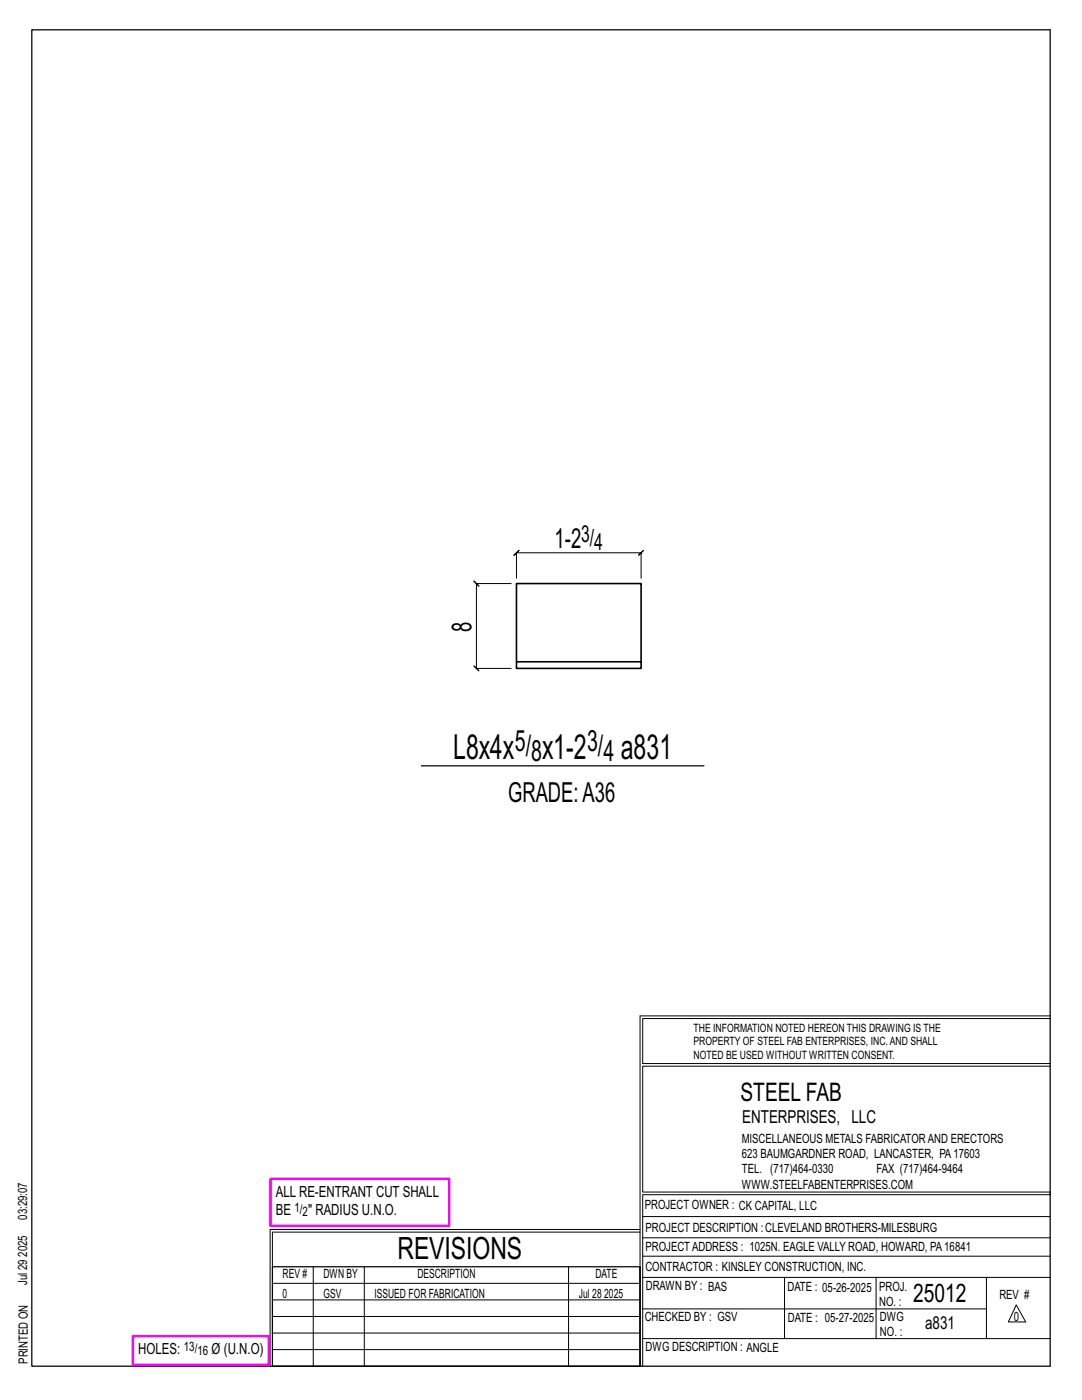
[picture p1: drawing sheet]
<svg xmlns="http://www.w3.org/2000/svg" width="216mm" height="279mm" viewBox="0 0 216 279" stroke-linecap="round" stroke-linejoin="round" font-family="sans-serif">
<defs><g id="words">
<g font-size="6.9">
<text x="90.4" y="151.4">L8x4x</text>
<text x="108.2" y="151.4">x1-2</text>
<text x="123.9" y="151.4">a831</text>
</g>
<text font-size="6.1" x="79.3" y="251.3">REVISIONS</text>
<g font-size="5.9">
<text x="102.7" y="149.8">5/</text>
<text x="117.1" y="149.8">3/</text>
<text x="106" y="151.9">8</text>
<text x="120.4" y="151.9">4</text>
</g>
<g font-size="5.5">
<text x="110.6" y="109.3">1-2</text>
<text x="94.1" y="126.2" transform="rotate(-90 94.1 126.2)">8</text>
<text x="101.4" y="160.1">GRADE:A36</text>
</g>
<g font-size="5.1">
<text x="147.8" y="219.8">STEEL FAB</text>
<text x="182.2" y="259.9">25012</text>
</g>
<g font-size="4.7">
<text x="116" y="108.1">3/</text>
<text x="118.6" y="109.7">4</text>
</g>
<g font-size="3.6">
<text x="148.1" y="224.1">ENTERPRISES, LLC</text>
<text x="184.6" y="265.2">a831</text>
</g>
<g font-size="3.1">
<text x="55" y="238.9">ALL RE-ENTRANT CUT SHALL</text>
<text x="55" y="242.5">BE</text>
<text x="61.5" y="242.5">&quot; RADIUS U.N.O.</text>
<text x="27.6" y="270.2">HOLES:</text>
<text x="42.2" y="270.2">Ø (U.N.O)</text>
</g>
<g font-size="2.6">
<text x="58.8" y="241.8">1/</text>
<text x="60.4" y="242.7">2</text>
<text x="36.7" y="269.6">13/</text>
<text x="39.4" y="270.5">16</text>
</g>
<g font-size="2.5">
<text x="148" y="231.2">623 BAUMGARDNER ROAD, LANCASTER, PA17603</text>
<text x="148" y="228.1">MISCELLANEOUS METALS FABRICATORAND ERECTORS</text>
<text x="148" y="237.2">WWW.STEELFABENTERPRISES.COM</text>
<text x="148" y="234.2">TEL. (717)464-0330</text>
<text x="174.9" y="234.2">FAX (717)464-9464</text>
<text x="5.4" y="243.4" transform="rotate(-90 5.4 243.4)">03:29:07</text>
<text x="128.7" y="241.3">PROJECT OWNER : CK CAPITAL, LLC</text>
<text x="128.8" y="246">PROJECT DESCRIPTION :CLEVELAND BROTHERS-MILESBURG</text>
<text x="5.4" y="250.8" transform="rotate(-90 5.4 250.8)">2025</text>
<text x="128.8" y="249.7">PROJECTADDRESS : 1025N. EAGLE VALLY ROAD, HOWARD, PA16841</text>
<text x="5.4" y="256.5" transform="rotate(-90 5.4 256.5)">Jul 29</text>
<text x="56.4" y="255">REV #</text>
<text x="64.5" y="255">DWN BY</text>
<text x="83.3" y="255">DESCRIPTION</text>
<text x="118.8" y="255">DATE</text>
<text x="128.8" y="253.7">CONTRACTOR : KINSLEY CONSTRUCTION, INC.</text>
<text x="128.9" y="257.5">DRAWN BY : BAS</text>
<text x="157.1" y="257.6">DATE : 05-26-2025</text>
<text x="175.4" y="257.7">PROJ.</text>
<text x="56.4" y="259">0</text>
<text x="64.5" y="259">GSV</text>
<text x="74.7" y="259">ISSUED FOR FABRICATION</text>
<text x="115.5" y="259">Jul 28</text>
<text x="120.6" y="259">2025</text>
<text x="128.6" y="263.7">CHECKED BY : GSV</text>
<text x="157.2" y="263.7">DATE : 05-27-2025</text>
<text x="175.4" y="260.7">NO. :</text>
<text x="175.6" y="263.7">DWG</text>
<text x="199.4" y="259.2">REV #</text>
<text x="202.3" y="263.7">0</text>
<text x="128.8" y="269.7">DWG DESCRIPTION : ANGLE</text>
<text x="175.6" y="266.7">NO. :</text>
<text x="5.5" y="272.2" transform="rotate(-90 5.5 272.2)">PRINTED ON</text>
</g>
<g font-size="2.3">
<text x="138.4" y="208.6">PROPERTY OF STEEL FAB ENTERPRISES, INC.AND SHALL</text>
<text x="138.4" y="205.9">THE INFORMATION NOTED HEREON THIS DRAWING IS THE</text>
<text x="138.4" y="211.3">NOTED BE USED WITHOUT WRITTEN CONSENT.</text>
</g>
</g></defs>
<g fill="none" stroke="#000" stroke-width=".2">
<path d="M102 116.5h-6.9l-.5-.5 1 1-.5-.5v16.9l-.5-.5 1 1-.5-.5h6.9M103.1 115.4v-5.1l-.5 .5 1-1-.5 .5h24.8l-.5 .5 1-1-.5 .5v5.1M127.7 202.7v70M127.7 202.7h81.8M209.5 203.3h-81.3v9h81.3M209.5 212.8h-81.3v25.1h81.3v.5h-81.3v34.3M54.4 259.4h73.3M54.4 256.1h73.3M62.5 252.8v19.9M72.7 252.8v19.9M113.4 252.8v19.9M127.7 245.4h-73.8v27.3"/>
<path d="M127.7 245.9h-73.3v6.9M128.2 242.8h81.3M128.2 254.9h81.3M128.2 250.7h81.3M128.2 247h81.3M156.5 254.9v12.2M174.8 254.9v12.2M196.8 254.9v12.2M54.4 269.3h73.3M54.4 266h73.3M54.4 262.7h73.3M128.2 261.2h68.6"/>
<path d="M128.2 267.1h81.3M202.8 260.4l1.9 3.4h-3.5z"/>
</g>
<path d="M6.3 6h203.2v266.7h-203.2zM84.1 152.8h56.4M54.4 252.8h73.3v19.9h-73.3z" fill="none" stroke="#000" stroke-width=".25"/>
<path d="M54 235.3h35.6v9.3h-35.6zM26.5 266.7h27.1v5.7h-27.1z" fill="none" stroke="#f0f" stroke-width=".5"/>
<path d="M103.1 132.1h24.8v1.3h-24.8zM103.1 132.1v-15.6h24.8v15.6" fill="none" stroke="#000" stroke-width=".32"/>
<use href="#words"/>
</svg>
